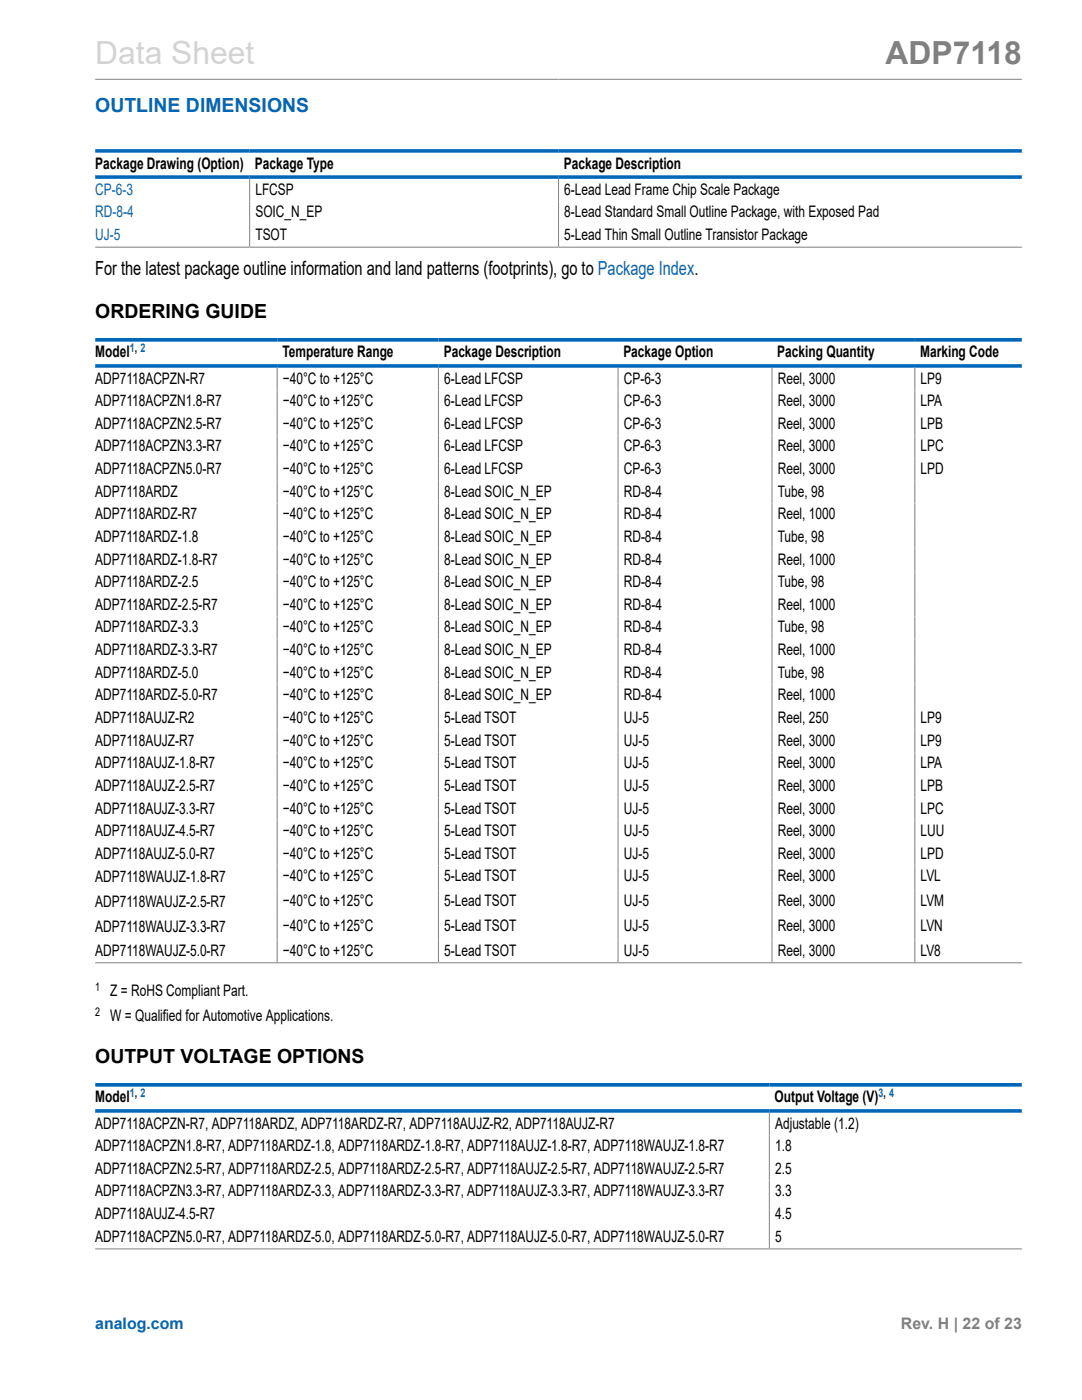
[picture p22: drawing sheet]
<svg xmlns="http://www.w3.org/2000/svg" width="216mm" height="279mm" viewBox="0 0 216 279" stroke-linecap="round" stroke-linejoin="round" font-family="sans-serif">
<defs><g id="words">
<text font-size="6.3" fill="#d3d3d3" x="19" y="12.7">Data Sheet</text>
<text font-size="6.3" fill="#808080" x="176.7" y="12.7">ADP7118</text>
<text font-size="3.9" fill="#0067b8" x="19" y="22.3">OUTLINE DIMENSIONS</text>
<g font-size="3.9">
<text x="19" y="54.9">For the latest package outline information and land patterns (footprints), go to Package Index.</text>
<text x="19" y="63.4">ORDERING GUIDE</text>
<text x="19" y="212.1">OUTPUT VOLTAGE OPTIONS</text>
</g>
<g font-size="3.2">
<text x="19" y="33.6">Package Drawing (Option)</text>
<text x="50.9" y="33.6">Package Type</text>
<text x="112.5" y="33.6">Package Description</text>
<text x="51" y="38.9">LFCSP</text>
<text x="112.6" y="38.9">6-Lead Lead Frame Chip Scale Package</text>
<text x="51" y="43.4">SOIC_N_EP</text>
<text x="51" y="47.9">TSOT</text>
<text x="112.6" y="43.4">8-Lead Standard Small Outline Package, with Exposed Pad</text>
<text x="112.6" y="47.9">5-Lead Thin Small Outline Transistor Package</text>
<text x="19" y="71.3">Model</text>
<text x="56.4" y="71.3">Temperature Range</text>
<text x="88.5" y="71.3">Package Description</text>
<text x="124.4" y="71.3">Package Option</text>
<text x="155.1" y="71.3">Packing Quantity</text>
<text x="183.6" y="71.3">Marking Code</text>
<text x="19" y="76.6">ADP7118ACPZN-R7</text>
<text x="56.4" y="76.6">−40°C to +125°C</text>
<text x="88.6" y="76.6">6-Lead LFCSP</text>
<text x="124.5" y="76.6">CP-6-3</text>
<text x="155.2" y="76.6">Reel, 3000</text>
<text x="183.7" y="76.6">LP9</text>
<text x="19" y="81.1">ADP7118ACPZN1.8-R7</text>
<text x="56.4" y="81.1">−40°C to +125°C</text>
<text x="88.6" y="81.1">6-Lead LFCSP</text>
<text x="124.5" y="81.1">CP-6-3</text>
<text x="155.2" y="81.1">Reel, 3000</text>
<text x="183.7" y="81.1">LPA</text>
<text x="19" y="85.6">ADP7118ACPZN2.5-R7</text>
<text x="56.4" y="85.6">−40°C to +125°C</text>
<text x="88.6" y="85.6">6-Lead LFCSP</text>
<text x="124.5" y="85.6">CP-6-3</text>
<text x="155.2" y="85.6">Reel, 3000</text>
<text x="183.7" y="85.6">LPB</text>
<text x="19" y="94.6">ADP7118ACPZN5.0-R7</text>
<text x="19" y="90.1">ADP7118ACPZN3.3-R7</text>
<text x="56.4" y="90.1">−40°C to +125°C</text>
<text x="56.4" y="94.6">−40°C to +125°C</text>
<text x="88.6" y="90.1">6-Lead LFCSP</text>
<text x="88.6" y="94.6">6-Lead LFCSP</text>
<text x="124.5" y="90.1">CP-6-3</text>
<text x="124.5" y="94.6">CP-6-3</text>
<text x="155.2" y="90.1">Reel, 3000</text>
<text x="155.2" y="94.6">Reel, 3000</text>
<text x="183.7" y="90.1">LPC</text>
<text x="183.7" y="94.6">LPD</text>
<text x="19" y="99.1">ADP7118ARDZ</text>
<text x="56.4" y="99.1">−40°C to +125°C</text>
<text x="88.6" y="99.1">8-Lead SOIC_N_EP</text>
<text x="124.5" y="99.1">RD-8-4</text>
<text x="155.2" y="99.1">Tube, 98</text>
<text x="19" y="103.7">ADP7118ARDZ-R7</text>
<text x="56.4" y="103.7">−40°C to +125°C</text>
<text x="88.6" y="103.7">8-Lead SOIC_N_EP</text>
<text x="124.5" y="103.7">RD-8-4</text>
<text x="155.2" y="103.7">Reel, 1000</text>
<text x="19" y="108.2">ADP7118ARDZ-1.8</text>
<text x="19" y="112.7">ADP7118ARDZ-1.8-R7</text>
<text x="56.4" y="108.2">−40°C to +125°C</text>
<text x="56.4" y="112.7">−40°C to +125°C</text>
<text x="88.6" y="108.2">8-Lead SOIC_N_EP</text>
<text x="88.6" y="112.7">8-Lead SOIC_N_EP</text>
<text x="124.5" y="108.2">RD-8-4</text>
<text x="124.5" y="112.7">RD-8-4</text>
<text x="155.2" y="108.2">Tube, 98</text>
<text x="155.2" y="112.7">Reel, 1000</text>
<text x="19" y="117.2">ADP7118ARDZ-2.5</text>
<text x="56.4" y="117.2">−40°C to +125°C</text>
<text x="88.6" y="117.2">8-Lead SOIC_N_EP</text>
<text x="124.5" y="117.2">RD-8-4</text>
<text x="155.2" y="117.2">Tube, 98</text>
<text x="19" y="121.7">ADP7118ARDZ-2.5-R7</text>
<text x="56.4" y="121.7">−40°C to +125°C</text>
<text x="88.6" y="121.7">8-Lead SOIC_N_EP</text>
<text x="124.5" y="121.7">RD-8-4</text>
<text x="155.2" y="121.7">Reel, 1000</text>
<text x="19" y="126.2">ADP7118ARDZ-3.3</text>
<text x="19" y="130.7">ADP7118ARDZ-3.3-R7</text>
<text x="56.4" y="126.2">−40°C to +125°C</text>
<text x="56.4" y="130.7">−40°C to +125°C</text>
<text x="88.6" y="126.2">8-Lead SOIC_N_EP</text>
<text x="88.6" y="130.7">8-Lead SOIC_N_EP</text>
<text x="124.5" y="126.2">RD-8-4</text>
<text x="124.5" y="130.7">RD-8-4</text>
<text x="155.2" y="126.2">Tube, 98</text>
<text x="155.2" y="130.7">Reel, 1000</text>
<text x="19" y="135.3">ADP7118ARDZ-5.0</text>
<text x="56.4" y="135.3">−40°C to +125°C</text>
<text x="88.6" y="135.3">8-Lead SOIC_N_EP</text>
<text x="124.5" y="135.3">RD-8-4</text>
<text x="155.2" y="135.3">Tube, 98</text>
<text x="19" y="139.8">ADP7118ARDZ-5.0-R7</text>
<text x="56.4" y="139.8">−40°C to +125°C</text>
<text x="88.6" y="139.8">8-Lead SOIC_N_EP</text>
<text x="124.5" y="139.8">RD-8-4</text>
<text x="155.2" y="139.8">Reel, 1000</text>
<text x="19" y="144.3">ADP7118AUJZ-R2</text>
<text x="19" y="148.8">ADP7118AUJZ-R7</text>
<text x="56.4" y="144.3">−40°C to +125°C</text>
<text x="56.4" y="148.8">−40°C to +125°C</text>
<text x="88.6" y="144.3">5-Lead TSOT</text>
<text x="88.6" y="148.8">5-Lead TSOT</text>
<text x="124.5" y="144.3">UJ-5</text>
<text x="124.5" y="148.8">UJ-5</text>
<text x="155.2" y="144.3">Reel, 250</text>
<text x="155.2" y="148.8">Reel, 3000</text>
<text x="183.7" y="144.3">LP9</text>
<text x="183.7" y="148.8">LP9</text>
<text x="19" y="153.3">ADP7118AUJZ-1.8-R7</text>
<text x="56.4" y="153.3">−40°C to +125°C</text>
<text x="88.6" y="153.3">5-Lead TSOT</text>
<text x="124.5" y="153.3">UJ-5</text>
<text x="155.2" y="153.3">Reel, 3000</text>
<text x="183.7" y="153.3">LPA</text>
<text x="19" y="157.8">ADP7118AUJZ-2.5-R7</text>
<text x="56.4" y="157.8">−40°C to +125°C</text>
<text x="88.6" y="157.8">5-Lead TSOT</text>
<text x="124.5" y="157.8">UJ-5</text>
<text x="155.2" y="157.8">Reel, 3000</text>
<text x="183.7" y="157.8">LPB</text>
<text x="19" y="162.4">ADP7118AUJZ-3.3-R7</text>
<text x="19" y="166.9">ADP7118AUJZ-4.5-R7</text>
<text x="56.4" y="162.4">−40°C to +125°C</text>
<text x="56.4" y="166.9">−40°C to +125°C</text>
<text x="88.6" y="162.4">5-Lead TSOT</text>
<text x="88.6" y="166.9">5-Lead TSOT</text>
<text x="124.5" y="162.4">UJ-5</text>
<text x="124.5" y="166.9">UJ-5</text>
<text x="155.2" y="162.4">Reel, 3000</text>
<text x="155.2" y="166.9">Reel, 3000</text>
<text x="183.7" y="162.4">LPC</text>
<text x="183.7" y="166.9">LUU</text>
<text x="19" y="171.4">ADP7118AUJZ-5.0-R7</text>
<text x="56.4" y="171.4">−40°C to +125°C</text>
<text x="88.6" y="171.4">5-Lead TSOT</text>
<text x="124.5" y="171.4">UJ-5</text>
<text x="155.2" y="171.4">Reel, 3000</text>
<text x="183.7" y="171.4">LPD</text>
<text x="19" y="176.1">ADP7118WAUJZ-1.8-R7</text>
<text x="56.4" y="175.9">−40°C to +125°C</text>
<text x="88.6" y="175.9">5-Lead TSOT</text>
<text x="124.5" y="175.9">UJ-5</text>
<text x="155.2" y="175.9">Reel, 3000</text>
<text x="183.7" y="175.9">LVL</text>
<text x="19" y="181.1">ADP7118WAUJZ-2.5-R7</text>
<text x="19" y="186">ADP7118WAUJZ-3.3-R7</text>
<text x="56.4" y="180.8">−40°C to +125°C</text>
<text x="56.4" y="185.8">−40°C to +125°C</text>
<text x="88.6" y="180.8">5-Lead TSOT</text>
<text x="88.6" y="185.8">5-Lead TSOT</text>
<text x="124.5" y="180.8">UJ-5</text>
<text x="124.5" y="185.8">UJ-5</text>
<text x="155.2" y="180.8">Reel, 3000</text>
<text x="155.2" y="185.8">Reel, 3000</text>
<text x="183.7" y="180.8">LVM</text>
<text x="183.7" y="185.8">LVN</text>
<text x="19" y="190.7">ADP7118WAUJZ-5.0-R7</text>
<text x="56.4" y="190.7">−40°C to +125°C</text>
<text x="88.6" y="190.7">5-Lead TSOT</text>
<text x="124.5" y="190.7">UJ-5</text>
<text x="155.2" y="190.7">Reel, 3000</text>
<text x="183.7" y="190.7">LV8</text>
<text x="22" y="203.8">W = Qualified for Automotive Applications.</text>
<text x="22" y="198.8">Z = RoHS Compliant Part.</text>
<text x="19" y="220">Model</text>
<text x="154.6" y="220">Output Voltage (V)</text>
<text x="19" y="225.2">ADP7118ACPZN-R7, ADP7118ARDZ, ADP7118ARDZ-R7, ADP7118AUJZ-R2, ADP7118AUJZ-R7</text>
<text x="154.7" y="225.2">Adjustable (1.2)</text>
<text x="19" y="229.8">ADP7118ACPZN1.8-R7, ADP7118ARDZ-1.8, ADP7118ARDZ-1.8-R7, ADP7118AUJZ-1.8-R7, ADP7118WAUJZ-1.8-R7</text>
<text x="154.7" y="229.8">1.8</text>
<text x="19" y="234.3">ADP7118ACPZN2.5-R7, ADP7118ARDZ-2.5, ADP7118ARDZ-2.5-R7, ADP7118AUJZ-2.5-R7, ADP7118WAUJZ-2.5-R7</text>
<text x="19" y="238.8">ADP7118ACPZN3.3-R7, ADP7118ARDZ-3.3, ADP7118ARDZ-3.3-R7, ADP7118AUJZ-3.3-R7, ADP7118WAUJZ-3.3-R7</text>
<text x="154.7" y="234.3">2.5</text>
<text x="154.7" y="238.8">3.3</text>
<text x="19" y="243.3">ADP7118AUJZ-4.5-R7</text>
<text x="154.7" y="243.3">4.5</text>
<text x="19" y="247.8">ADP7118ACPZN5.0-R7, ADP7118ARDZ-5.0, ADP7118ARDZ-5.0-R7, ADP7118AUJZ-5.0-R7, ADP7118WAUJZ-5.0-R7</text>
<text x="154.7" y="247.8">5</text>
</g>
<g font-size="3.2" fill="#0067b8">
<text x="19" y="38.9">CP-6-3</text>
<text x="19" y="43.4">RD-8-4</text>
<text x="19" y="47.9">UJ-5</text>
<text x="19" y="265.3">analog.com</text>
</g>
<text font-size="3.2" fill="#808080" x="179.8" y="265.3">Rev. H | 22 of 23</text>
<g font-size="2.4" fill="#0067b8">
<text x="25.9" y="70.3">1, 2</text>
<text x="25.9" y="219">1, 2</text>
<text x="175.3" y="219">3, 4</text>
</g>
<g font-size="2.4">
<text x="19" y="197.8">1</text>
<text x="19" y="202.7">2</text>
</g>
</g></defs>
<path d="M19 15.8h184.9M49.8 35.7v13.5M111.5 35.7v13.5M19 49.3h184.9M55.3 73.4v118.7M87.5 73.4v118.7M123.3 73.4v118.7M154 73.4v118.7M182.6 73.4v118.7M19 192.1h184.9M153.5 222.1v27.1M19 249.2h184.9" fill="none" stroke="#808080" stroke-width=".2"/>
<path d="M19 30.1h184.9M19 35.3h184.9M19 67.8h184.9M19 73h184.9M19 216.5h184.9M19 221.7h184.9" fill="none" stroke="#0067b8" stroke-width=".71"/>
<use href="#words"/>
</svg>
